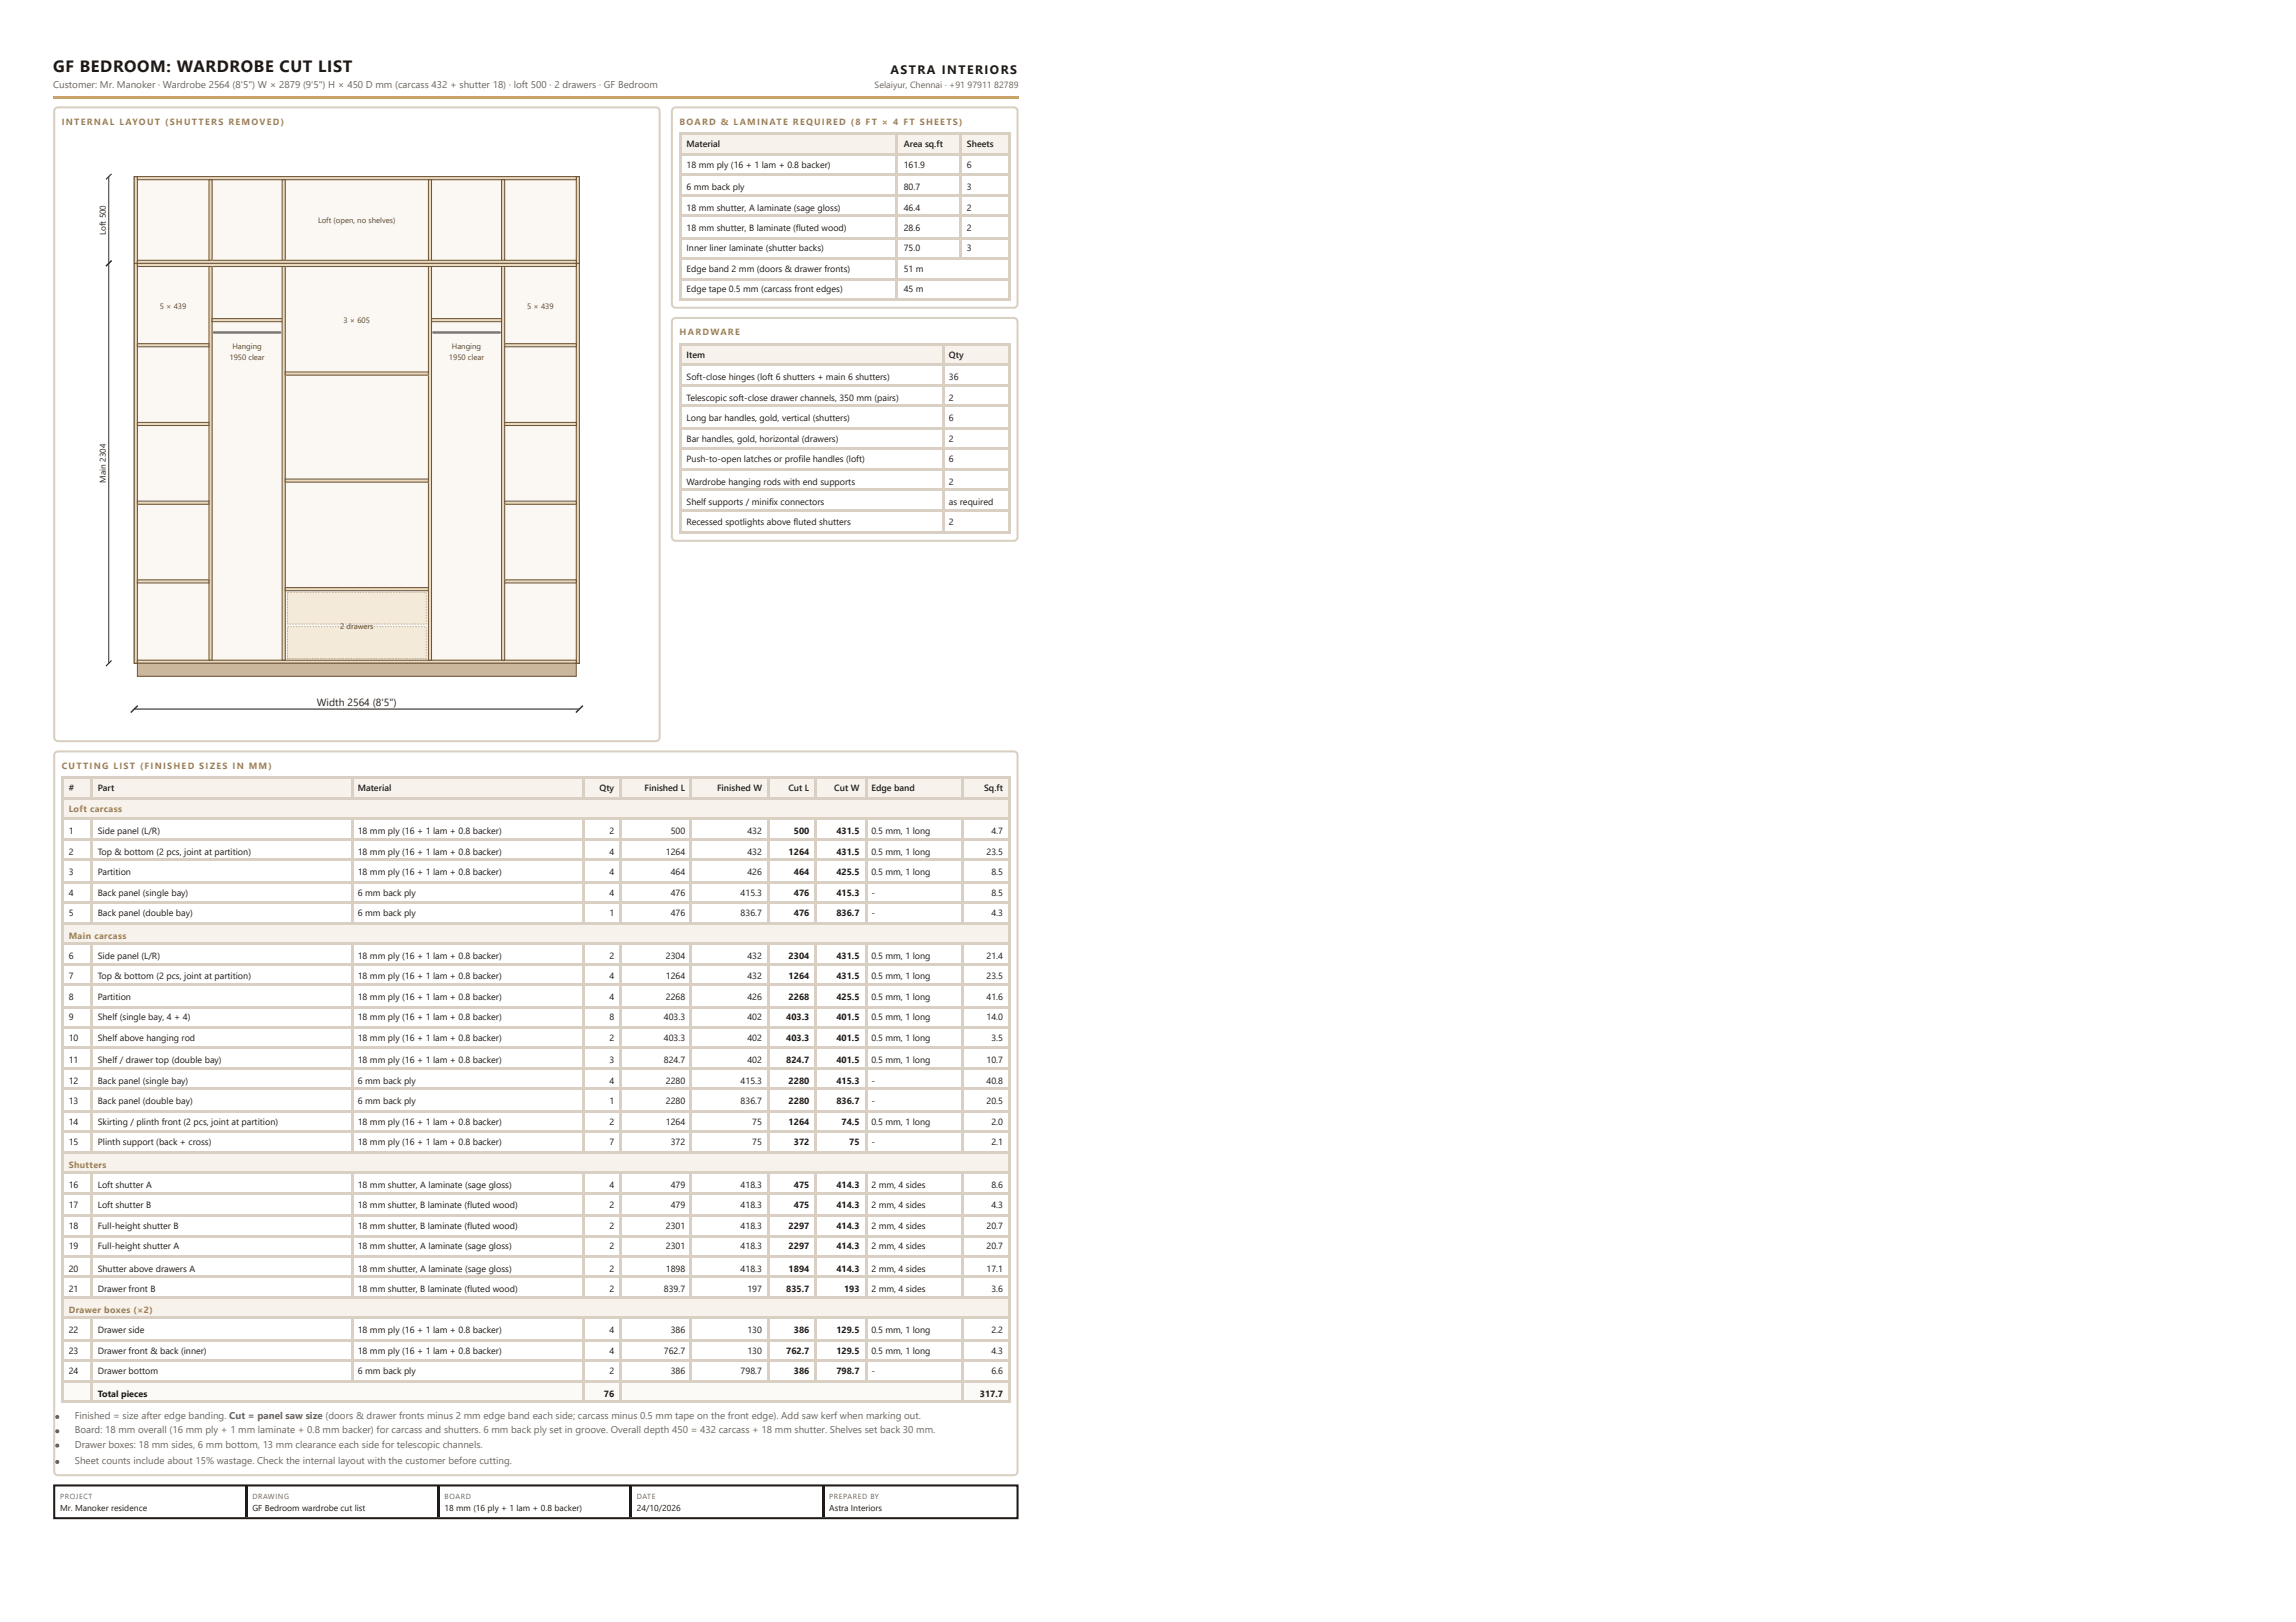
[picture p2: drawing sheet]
<svg xmlns="http://www.w3.org/2000/svg" width="297mm" height="210mm" viewBox="0 0 297 210" stroke-linecap="round" stroke-linejoin="round" font-family="sans-serif">
<defs><g id="words">
<text font-size="2.1" fill="#1f1a17" x="6.9" y="9.3">GF BEDROOM: WARDROBE CUT LIST</text>
<text font-size="1.6" fill="#1f1a17" x="115.2" y="9.5">ASTRA INTERIORS</text>
<g font-size="1.3" fill="#6f655c">
<text x="6.9" y="11.4">Customer: Mr. Manoker · Wardrobe 2564 (8'5&quot;) W × 2879 (9'5&quot;) H × 450 D mm (carcass 432 + shutter 18) · loft 500 · 2 drawers · GF Bedroom</text>
<text x="9.7" y="183.6">Finished = size after edge banding. Cut = panel saw size (doors &amp; drawer fronts minus 2 mm edge band each side; carcass minus 0.5 mm tape on the front edge). Add saw kerf when marking out.</text>
<text x="9.7" y="185.5">Board: 18 mm overall (16 mm ply + 1 mm laminate + 0.8 mm backer) for carcass and shutters. 6 mm back ply set in groove. Overall depth 450 = 432 carcass + 18 mm shutter. Shelves set back 30 mm.</text>
<text x="9.7" y="187.3">Drawer boxes: 18 mm sides, 6 mm bottom, 13 mm clearance each side for telescopic channels.</text>
<text x="9.7" y="189.4">Sheet counts include about 15% wastage. Check the internal layout with the customer before cutting.</text>
</g>
<text font-size="1.3" fill="#222" x="41" y="91.3">Width 2564 (8'5&quot;)</text>
<g font-size="1.2" fill="#6f655c">
<text x="113.1" y="11.4">Selaiyur, Chennai · +91</text>
<text x="125.2" y="11.4">97911</text>
<text x="128.6" y="11.4">82789</text>
</g>
<g font-size="1.2" fill="#a9834a">
<text x="8" y="16.1">INTERNAL LAYOUT (SHUTTERS REMOVED)</text>
<text x="87.9" y="16.1">BOARD &amp; LAMINATE REQUIRED (8 FT × 4 FT SHEETS)</text>
<text x="87.9" y="43.4">HARDWARE</text>
<text x="8" y="99.5">CUTTING LIST (FINISHED SIZES IN MM)</text>
<text x="8.9" y="105">Loft carcass</text>
<text x="8.9" y="121.4">Main carcass</text>
<text x="8.9" y="151.1">Shutters</text>
<text x="8.9" y="169.9">Drawer boxes (×2)</text>
</g>
<g font-size="1.2" fill="#1f1a17">
<text x="88.8" y="19.1">Material</text>
<text x="88.8" y="21.7">18 mm ply (16 + 1 lam + 0.8 backer)</text>
<text x="116.9" y="19.1">Area sq.ft</text>
<text x="116.9" y="21.7">161.9</text>
<text x="125.1" y="19.1">Sheets</text>
<text x="125.1" y="21.7">6</text>
<text x="88.8" y="24.6">6 mm back ply</text>
<text x="88.8" y="27.3">18 mm shutter, A laminate (sage gloss)</text>
<text x="88.8" y="29.9">18 mm shutter, B laminate (fluted wood)</text>
<text x="116.9" y="24.6">80.7</text>
<text x="116.9" y="27.3">46.4</text>
<text x="116.9" y="29.9">28.6</text>
<text x="125.1" y="24.6">3</text>
<text x="125.1" y="27.3">2</text>
<text x="125.1" y="29.9">2</text>
<text x="88.8" y="32.5">Inner liner laminate (shutter backs)</text>
<text x="88.8" y="35.2">Edge band 2 mm (doors &amp; drawer fronts)</text>
<text x="116.9" y="32.5">75.0</text>
<text x="116.9" y="35.2">51 m</text>
<text x="125.1" y="32.5">3</text>
<text x="88.8" y="37.8">Edge tape 0.5 mm (carcass front edges)</text>
<text x="116.9" y="37.8">45 m</text>
<text x="88.8" y="46.3">Item</text>
<text x="122.8" y="46.3">Qty</text>
<text x="88.8" y="49.2">Soft-close hinges (loft 6 shutters + main 6 shutters)</text>
<text x="88.8" y="51.9">Telescopic soft-close drawer channels, 350 mm (pairs)</text>
<text x="122.8" y="49.2">36</text>
<text x="122.8" y="51.9">2</text>
<text x="88.8" y="54.5">Long bar handles, gold, vertical (shutters)</text>
<text x="88.8" y="57.2">Bar handles, gold, horizontal (drawers)</text>
<text x="88.8" y="59.8">Push-to-open latches or profile handles (loft)</text>
<text x="122.8" y="54.5">6</text>
<text x="122.8" y="57.2">2</text>
<text x="122.8" y="59.8">6</text>
<text x="88.8" y="62.7">Wardrobe hanging rods with end supports</text>
<text x="88.8" y="65.4">Shelf supports / minifix connectors</text>
<text x="122.8" y="62.7">2</text>
<text x="122.8" y="65.4">as required</text>
<text x="88.8" y="68">Recessed spotlights above fluted shutters</text>
<text x="122.8" y="68">2</text>
<text x="8.9" y="102.4">#</text>
<text x="8.9" y="108">1</text>
<text x="12.7" y="102.4">Part</text>
<text x="12.7" y="108">Side panel (L/R)</text>
<text x="46.3" y="102.4">Material</text>
<text x="46.3" y="108">18 mm ply (16 + 1 lam + 0.8 backer)</text>
<text x="77.6" y="102.4">Qty</text>
<text x="78.8" y="108">2</text>
<text x="83.4" y="102.4">Finished L</text>
<text x="86.8" y="108">500</text>
<text x="92.8" y="102.4">Finished W</text>
<text x="96.7" y="108">432</text>
<text x="102" y="102.4">Cut L</text>
<text x="102.7" y="108">500</text>
<text x="107.9" y="102.4">Cut W</text>
<text x="108.2" y="108">431.5</text>
<text x="112.7" y="102.4">Edge band</text>
<text x="112.7" y="108">0.5 mm, 1 long</text>
<text x="127.3" y="102.4">Sq.ft</text>
<text x="128.2" y="108">4.7</text>
<text x="8.9" y="110.6">2</text>
<text x="8.9" y="113.2">3</text>
<text x="12.7" y="110.6">Top &amp; bottom (2 pcs, joint at partition)</text>
<text x="12.7" y="113.2">Partition</text>
<text x="46.3" y="110.6">18 mm ply (16 + 1 lam + 0.8 backer)</text>
<text x="46.3" y="113.2">18 mm ply (16 + 1 lam + 0.8 backer)</text>
<text x="78.8" y="110.6">4</text>
<text x="78.8" y="113.2">4</text>
<text x="86.1" y="110.6">1264</text>
<text x="86.8" y="113.2">464</text>
<text x="96.7" y="110.6">432</text>
<text x="96.7" y="113.2">426</text>
<text x="102" y="110.6">1264</text>
<text x="102.7" y="113.2">464</text>
<text x="108.2" y="110.6">431.5</text>
<text x="108.2" y="113.2">425.5</text>
<text x="112.7" y="110.6">0.5 mm, 1 long</text>
<text x="112.7" y="113.2">0.5 mm, 1 long</text>
<text x="127.6" y="110.6">23.5</text>
<text x="128.2" y="113.2">8.5</text>
<text x="8.9" y="115.9">4</text>
<text x="8.9" y="118.5">5</text>
<text x="12.7" y="115.9">Back panel (single bay)</text>
<text x="12.7" y="118.5">Back panel (double bay)</text>
<text x="46.3" y="115.9">6 mm back ply</text>
<text x="46.3" y="118.5">6 mm back ply</text>
<text x="78.8" y="115.9">4</text>
<text x="78.8" y="118.5">1</text>
<text x="86.8" y="115.9">476</text>
<text x="86.8" y="118.5">476</text>
<text x="95.8" y="115.9">415.3</text>
<text x="95.8" y="118.5">836.7</text>
<text x="102.7" y="115.9">476</text>
<text x="102.7" y="118.5">476</text>
<text x="108.2" y="115.9">415.3</text>
<text x="108.2" y="118.5">836.7</text>
<text x="112.7" y="115.9">-</text>
<text x="112.7" y="118.5">-</text>
<text x="128.2" y="115.9">8.5</text>
<text x="128.2" y="118.5">4.3</text>
<text x="8.9" y="124.1">6</text>
<text x="12.7" y="124.1">Side panel (L/R)</text>
<text x="46.3" y="124.1">18 mm ply (16 + 1 lam + 0.8 backer)</text>
<text x="78.8" y="124.1">2</text>
<text x="86.1" y="124.1">2304</text>
<text x="96.7" y="124.1">432</text>
<text x="102" y="124.1">2304</text>
<text x="108.2" y="124.1">431.5</text>
<text x="112.7" y="124.1">0.5 mm, 1 long</text>
<text x="127.6" y="124.1">21.4</text>
<text x="8.9" y="126.7">7</text>
<text x="8.9" y="129.4">8</text>
<text x="12.7" y="126.7">Top &amp; bottom (2 pcs, joint at partition)</text>
<text x="12.7" y="129.4">Partition</text>
<text x="46.3" y="126.7">18 mm ply (16 + 1 lam + 0.8 backer)</text>
<text x="46.3" y="129.4">18 mm ply (16 + 1 lam + 0.8 backer)</text>
<text x="78.8" y="126.7">4</text>
<text x="78.8" y="129.4">4</text>
<text x="86.1" y="126.7">1264</text>
<text x="86.1" y="129.4">2268</text>
<text x="96.7" y="126.7">432</text>
<text x="96.7" y="129.4">426</text>
<text x="102" y="126.7">1264</text>
<text x="102" y="129.4">2268</text>
<text x="108.2" y="126.7">431.5</text>
<text x="108.2" y="129.4">425.5</text>
<text x="112.7" y="126.7">0.5 mm, 1 long</text>
<text x="112.7" y="129.4">0.5 mm, 1 long</text>
<text x="127.6" y="126.7">23.5</text>
<text x="127.6" y="129.4">41.6</text>
<text x="8.9" y="132">9</text>
<text x="8.9" y="134.7">10</text>
<text x="8.9" y="137.6">11</text>
<text x="12.7" y="132">Shelf (single bay, 4 + 4)</text>
<text x="12.7" y="134.7">Shelf above hanging rod</text>
<text x="12.7" y="137.6">Shelf / drawer top (double bay)</text>
<text x="46.3" y="132">18 mm ply (16 + 1 lam + 0.8 backer)</text>
<text x="46.3" y="134.7">18 mm ply (16 + 1 lam + 0.8 backer)</text>
<text x="46.3" y="137.6">18 mm ply (16 + 1 lam + 0.8 backer)</text>
<text x="78.8" y="132">8</text>
<text x="78.8" y="134.7">2</text>
<text x="78.8" y="137.6">3</text>
<text x="85.9" y="132">403.3</text>
<text x="85.9" y="134.7">403.3</text>
<text x="85.9" y="137.6">824.7</text>
<text x="96.7" y="132">402</text>
<text x="96.7" y="134.7">402</text>
<text x="96.7" y="137.6">402</text>
<text x="101.7" y="132">403.3</text>
<text x="101.7" y="134.7">403.3</text>
<text x="101.7" y="137.6">824.7</text>
<text x="108.2" y="132">401.5</text>
<text x="108.2" y="134.7">401.5</text>
<text x="108.2" y="137.6">401.5</text>
<text x="112.7" y="132">0.5 mm, 1 long</text>
<text x="112.7" y="134.7">0.5 mm, 1 long</text>
<text x="112.7" y="137.6">0.5 mm, 1 long</text>
<text x="127.6" y="132">14.0</text>
<text x="127.6" y="137.6">10.7</text>
<text x="128.2" y="134.7">3.5</text>
<text x="8.9" y="140.2">12</text>
<text x="8.9" y="142.9">13</text>
<text x="12.7" y="140.2">Back panel (single bay)</text>
<text x="12.7" y="142.9">Back panel (double bay)</text>
<text x="46.3" y="140.2">6 mm back ply</text>
<text x="46.3" y="142.9">6 mm back ply</text>
<text x="78.8" y="140.2">4</text>
<text x="78.8" y="142.9">1</text>
<text x="86.1" y="140.2">2280</text>
<text x="86.1" y="142.9">2280</text>
<text x="95.8" y="140.2">415.3</text>
<text x="95.8" y="142.9">836.7</text>
<text x="102" y="140.2">2280</text>
<text x="102" y="142.9">2280</text>
<text x="108.2" y="140.2">415.3</text>
<text x="108.2" y="142.9">836.7</text>
<text x="112.7" y="140.2">-</text>
<text x="112.7" y="142.9">-</text>
<text x="127.6" y="140.2">40.8</text>
<text x="127.6" y="142.9">20.5</text>
<text x="8.9" y="145.5">14</text>
<text x="8.9" y="148.2">15</text>
<text x="12.7" y="145.5">Skirting / plinth front (2 pcs, joint at partition)</text>
<text x="12.7" y="148.2">Plinth support (back + cross)</text>
<text x="46.3" y="145.5">18 mm ply (16 + 1 lam + 0.8 backer)</text>
<text x="46.3" y="148.2">18 mm ply (16 + 1 lam + 0.8 backer)</text>
<text x="78.8" y="145.5">2</text>
<text x="78.8" y="148.2">7</text>
<text x="86.1" y="145.5">1264</text>
<text x="86.8" y="148.2">372</text>
<text x="97.3" y="145.5">75</text>
<text x="97.3" y="148.2">75</text>
<text x="102" y="145.5">1264</text>
<text x="102.7" y="148.2">372</text>
<text x="108.9" y="145.5">74.5</text>
<text x="109.9" y="148.2">75</text>
<text x="112.7" y="145.5">0.5 mm, 1 long</text>
<text x="112.7" y="148.2">-</text>
<text x="128.2" y="145.5">2.0</text>
<text x="128.2" y="148.2">2.1</text>
<text x="8.9" y="153.7">16</text>
<text x="12.7" y="153.7">Loft shutter A</text>
<text x="46.3" y="153.7">18 mm shutter, A laminate (sage gloss)</text>
<text x="78.8" y="153.7">4</text>
<text x="86.8" y="153.7">479</text>
<text x="95.8" y="153.7">418.3</text>
<text x="102.7" y="153.7">475</text>
<text x="108.2" y="153.7">414.3</text>
<text x="112.7" y="153.7">2 mm, 4 sides</text>
<text x="128.2" y="153.7">8.6</text>
<text x="8.9" y="156.4">17</text>
<text x="8.9" y="159">18</text>
<text x="8.9" y="161.7">19</text>
<text x="12.7" y="156.4">Loft shutter B</text>
<text x="12.7" y="159">Full-height shutter B</text>
<text x="12.7" y="161.7">Full-height shutter A</text>
<text x="46.3" y="156.4">18 mm shutter, B laminate (fluted wood)</text>
<text x="46.3" y="159">18 mm shutter, B laminate (fluted wood)</text>
<text x="46.3" y="161.7">18 mm shutter, A laminate (sage gloss)</text>
<text x="78.8" y="156.4">2</text>
<text x="78.8" y="159">2</text>
<text x="78.8" y="161.7">2</text>
<text x="86.1" y="159">2301</text>
<text x="86.1" y="161.7">2301</text>
<text x="86.8" y="156.4">479</text>
<text x="95.8" y="156.4">418.3</text>
<text x="95.8" y="159">418.3</text>
<text x="95.8" y="161.7">418.3</text>
<text x="102" y="159">2297</text>
<text x="102" y="161.7">2297</text>
<text x="102.7" y="156.4">475</text>
<text x="108.2" y="156.4">414.3</text>
<text x="108.2" y="159">414.3</text>
<text x="108.2" y="161.7">414.3</text>
<text x="112.7" y="156.4">2 mm, 4 sides</text>
<text x="112.7" y="159">2 mm, 4 sides</text>
<text x="112.7" y="161.7">2 mm, 4 sides</text>
<text x="127.6" y="159">20.7</text>
<text x="127.6" y="161.7">20.7</text>
<text x="128.2" y="156.4">4.3</text>
<text x="8.9" y="164.6">20</text>
<text x="8.9" y="167.2">21</text>
<text x="12.7" y="164.6">Shutter above drawers A</text>
<text x="12.7" y="167.2">Drawer front B</text>
<text x="46.3" y="164.6">18 mm shutter, A laminate (sage gloss)</text>
<text x="46.3" y="167.2">18 mm shutter, B laminate (fluted wood)</text>
<text x="78.8" y="164.6">2</text>
<text x="78.8" y="167.2">2</text>
<text x="85.9" y="167.2">839.7</text>
<text x="86.1" y="164.6">1898</text>
<text x="95.8" y="164.6">418.3</text>
<text x="96.7" y="167.2">197</text>
<text x="101.7" y="167.2">835.7</text>
<text x="102" y="164.6">1894</text>
<text x="108.2" y="164.6">414.3</text>
<text x="109.2" y="167.2">193</text>
<text x="112.7" y="164.6">2 mm, 4 sides</text>
<text x="112.7" y="167.2">2 mm, 4 sides</text>
<text x="127.6" y="164.6">17.1</text>
<text x="128.2" y="167.2">3.6</text>
<text x="8.9" y="172.5">22</text>
<text x="12.7" y="172.5">Drawer side</text>
<text x="46.3" y="172.5">18 mm ply (16 + 1 lam + 0.8 backer)</text>
<text x="78.8" y="172.5">4</text>
<text x="86.8" y="172.5">386</text>
<text x="96.7" y="172.5">130</text>
<text x="102.7" y="172.5">386</text>
<text x="108.2" y="172.5">129.5</text>
<text x="112.7" y="172.5">0.5 mm, 1 long</text>
<text x="128.2" y="172.5">2.2</text>
<text x="8.9" y="175.2">23</text>
<text x="8.9" y="177.8">24</text>
<text x="12.7" y="175.2">Drawer front &amp; back (inner)</text>
<text x="12.7" y="177.8">Drawer bottom</text>
<text x="46.3" y="175.2">18 mm ply (16 + 1 lam + 0.8 backer)</text>
<text x="46.3" y="177.8">6 mm back ply</text>
<text x="78.8" y="175.2">4</text>
<text x="78.8" y="177.8">2</text>
<text x="85.9" y="175.2">762.7</text>
<text x="86.8" y="177.8">386</text>
<text x="95.8" y="177.8">798.7</text>
<text x="96.7" y="175.2">130</text>
<text x="101.7" y="175.2">762.7</text>
<text x="102.7" y="177.8">386</text>
<text x="108.2" y="175.2">129.5</text>
<text x="108.2" y="177.8">798.7</text>
<text x="112.7" y="175.2">0.5 mm, 1 long</text>
<text x="112.7" y="177.8">-</text>
<text x="128.2" y="175.2">4.3</text>
<text x="128.2" y="177.8">6.6</text>
<text x="12.7" y="180.7">Total pieces</text>
<text x="78.1" y="180.7">76</text>
<text x="126.8" y="180.7">317.7</text>
</g>
<g font-size="1.1" fill="#222">
<text x="13.7" y="30.4" transform="rotate(-90 13.7 30.4)">Loft 500</text>
<text x="13.7" y="62.5" transform="rotate(-90 13.7 62.5)">Main 2304</text>
</g>
<g font-size="1.1" fill="#1f1a17">
<text x="7.8" y="195.5">Mr. Manoker residence</text>
<text x="32.6" y="195.5">GF Bedroom wardrobe cut list</text>
<text x="57.5" y="195.5">18 mm (16 ply + 1 lam + 0.8 backer)</text>
<text x="82.4" y="195.5">24/10/2026</text>
<text x="107.3" y="195.5">Astra Interiors</text>
</g>
<g font-size="1" fill="#5a4630">
<text x="41.1" y="28.9">Loft (open, no shelves)</text>
<text x="20.7" y="40">5 × 439</text>
<text x="44.4" y="41.8">3 × 605</text>
<text x="68.2" y="40">5 × 439</text>
<text x="29.7" y="46.5">1950 clear</text>
<text x="30.1" y="45.2">Hanging</text>
<text x="58.1" y="46.5">1950 clear</text>
<text x="58.4" y="45.2">Hanging</text>
<text x="44" y="81.3">2 drawers</text>
</g>
<g font-size="1" fill="#6f655c">
<text x="7.8" y="193.9">PROJECT</text>
<text x="32.6" y="193.9">DRAWING</text>
<text x="57.5" y="193.9">BOARD</text>
<text x="82.4" y="193.9">DATE</text>
<text x="107.3" y="193.9">PREPARED BY</text>
</g>
</g></defs>
<path d="M6.9 12.6h124.9" fill="none" stroke="#c9a46a" stroke-width=".26"/>
<path d="M7.2 97.4l.3-.2h123.6a.5 .5 0 0 1 .5 .5v92.7a.5 .5 0 0 1-.5 .5h-123.6a.5 .5 0 0 1-.5-.5v-92.7z" fill="none" stroke="#d9cfc2" stroke-width=".26"/>
<g fill="#f7f2eb">
<path d="M8.2 100.5h3.7v2.7h-3.7z"/>
<path d="M11.9 100.5h33.6v2.7h-33.6z"/>
<path d="M45.5 100.5h30.2v2.7h-30.2z"/>
<path d="M75.7 100.5h4.5v2.7h-4.5z"/>
<path d="M80.2 100.5h9.2v2.7h-9.2z"/>
<path d="M89.4 100.5h9.8v2.7h-9.8z"/>
<path d="M99.2 100.5h6.4v2.7h-6.4z"/>
<path d="M105.6 100.5h6.3v2.7h-6.3z"/>
<path d="M111.9 100.5h12.5v2.7h-12.5z"/>
<path d="M124.4 100.5h6v2.7h-6z"/>
<path d="M8.2 103.2h122.2v2.6h-122.2z"/>
<path d="M8.2 119.3h122.2v2.9h-122.2z"/>
<path d="M8.2 149h122.2v2.9h-122.2z"/>
<path d="M8.2 168h122.2v2.7h-122.2z"/>
</g>
<g fill="#fcfaf7">
<path d="M8.2 178.9h3.7v2.6h-3.7z"/>
<path d="M11.9 178.9h63.8v2.6h-63.8z"/>
<path d="M75.7 178.9h4.5v2.6h-4.5z"/>
<path d="M80.2 178.9h44.2v2.6h-44.2z"/>
<path d="M124.4 178.9h6v2.6h-6z"/>
</g>
<g fill="none" stroke="#d9cfc2" stroke-width=".26">
<path d="M7.2 14l.3-.1h77.3a.5 .5 0 0 1 .5 .5v81a.5 .5 0 0 1-.5 .5h-77.3a.5 .5 0 0 1-.5-.5v-81zM7.9 100.7h122.8M7.9 103.3h122.8M7.9 106h122.8M7.9 108.6h122.8M7.9 111.3h122.8M7.9 114.2h122.8M7.9 116.8h122.8M7.9 119.5h122.8M8.1 100.5v81M11.8 100.5v3M11.8 106.1v13.5"/>
<path d="M45.6 100.5v3M45.6 106.1v13.5M75.5 100.5v3M75.5 106.1v13.5M80.3 100.5v3M80.3 106.1v13.5M89.3 100.5v3M89.3 106.1v13.5M99.4 100.5v3M99.4 106.1v13.5M105.4 100.5v3M105.4 106.1v13.5"/>
<path d="M112.1 100.5v3M112.1 106.1v13.5M124.5 100.5v3M124.5 106.1v13.5M130.6 100.5v81M7.9 122.1h122.8M7.9 124.8h122.8M7.9 127.4h122.8M7.9 130.3h122.8M7.9 133h122.8M7.9 135.6h122.8M7.9 138.2h122.8"/>
<path d="M11.8 122.2v27M45.6 122.2v27M75.5 122.2v27M80.3 122.2v27M89.3 122.2v27M99.4 122.2v27M105.4 122.2v27M112.1 122.2v27M124.5 122.2v27M7.9 140.9h122.8M7.9 143.8h122.8M7.9 146.4h122.8"/>
<path d="M7.9 149.1h122.8M7.9 151.7h122.8M7.9 154.4h122.8M7.9 157.3h122.8M7.9 159.9h122.8M11.8 151.9v16.1M45.6 151.9v16.1M75.5 151.9v16.1M80.3 151.9v16.1M89.3 151.9v16.1M99.4 151.9v16.1M105.4 151.9v16.1"/>
<path d="M112.1 151.9v16.1M124.5 151.9v16.1M7.9 162.6h122.8M7.9 165.2h122.8M7.9 167.9h122.8M7.9 170.5h122.8M7.9 173.4h122.8M7.9 176.1h122.8M7.9 178.7h122.8M11.8 170.7v10.8M45.6 170.7v8.2M75.5 170.7v10.8"/>
<path d="M80.3 170.7v10.8M89.3 170.7v8.2M99.4 170.7v8.2M105.4 170.7v8.2M112.1 170.7v8.2M124.5 170.7v10.8M7.9 181.4h122.8"/>
</g>
<path d="M7 192.2h124.6v4.3h-124.6z" fill="none" stroke="#1f1a17" stroke-width=".26"/>
<path d="M17.4 22.9h57.6v62.9h-57.6z" fill="#fbf8f3"/>
<path d="M17.4 22.9h57.6v62.9h-57.6z" fill="none" stroke="#222" stroke-width=".13"/>
<path d="M17.6 22.9v62.9M17.8 23.1h56.7M17.8 33.9h56.7M17.8 34.3h56.7M74.7 22.9v62.9M17.8 85.6h56.7" fill="none" stroke="#e9d9bf" stroke-width=".4"/>
<path d="M17.4 22.9h.4v11.2h-.4zM17.4 34.1h.4v51.7h-.4zM17.8 22.9h56.7v.4h-56.7zM17.8 33.7h56.7v.4h-56.7zM17.8 34.1h56.7v.4h-56.7zM74.5 22.9h.5v11.2h-.5zM74.5 34.1h.5v51.7h-.5zM17.8 85.4h56.7v.4h-56.7z" fill="none" stroke="#6b5236" stroke-width=".13"/>
<path d="M17.8 85.8h56.7v1.7h-56.7z" fill="#cbb89c"/>
<g fill="none" stroke="#6b5236" stroke-width=".13">
<path d="M27 23.3h.4v10.4h-.4zM27 34.5h.4v50.9h-.4zM36.5 23.3h.4v10.4h-.4zM36.5 34.5h.4v50.9h-.4zM55.4 23.3h.4v10.4h-.4zM55.4 34.5h.4v50.9h-.4zM64.9 23.3h.4v10.4h-.4zM64.9 34.5h.4v50.9h-.4zM17.8 44.5h9.2v.4h-9.2zM17.8 54.7h9.2v.4h-9.2zM27.4 41.2h9.1v.4h-9.1zM36.9 48.1h18.5v.4h-18.5z"/>
<path d="M17.8 64.8h9.2v.5h-9.2zM17.8 75h9.2v.4h-9.2zM36.9 76h18.5v.4h-18.5zM36.9 62h18.5v.4h-18.5zM17.8 85.8h56.7v1.7h-56.7z"/>
</g>
<g fill="none" stroke="#e9d9bf" stroke-width=".4">
<path d="M27.2 23.3v10.4M27.2 34.5v50.9M36.7 23.3v10.4M36.7 34.5v50.9M55.6 23.3v10.4M55.6 34.5v50.9M65.1 23.3v10.4M65.1 34.5v50.9M17.8 44.7h9.2M17.8 54.9h9.2M27.4 41.4h9.1M36.9 48.3h18.5"/>
<path d="M17.8 65h9.2M17.8 75.2h9.2M36.9 76.2h18.5M36.9 62.2h18.5"/>
</g>
<path d="M27.7 43h8.6" fill="none" stroke="#777" stroke-width=".31"/>
<path d="M37.2 76.6h17.9v4.2h-17.9z" fill="#f3ead9"/>
<path d="M37.6 76.6h.2zM37.9 76.6h.2zM38.3 76.6h.2zM38.6 76.6h.3zM39 76.6h.2zM39.3 76.6h.3zM39.7 76.6h.2zM40.1 76.6h.2zM40.4 76.6h.2zM40.8 76.6h.2zM41.1 76.6h.3zM41.5 76.6h.2zM41.9 76.6h.2zM42.2 76.6h.2zM42.6 76.6h.2zM42.9 76.6h.3zM43.3 76.6h.2zM43.7 76.6h.2zM44 76.6h.2zM44.4 76.6h.2zM44.7 76.6h.3zM45.1 76.6h.2zM45.5 76.6h.2zM45.8 76.6h.2zM46.2 76.6h.2zM46.5 76.6h.3zM46.9 76.6h.2zM47.3 76.6h.2zM47.6 76.6h.2zM48 76.6h.2zM48.3 76.6h.3zM48.7 76.6h.2zM49 76.6h.3zM49.4 76.6h.2zM49.8 76.6h.2zM50.1 76.6h.3zM50.5 76.6h.2zM50.8 76.6h.3zM51.2 76.6h.2zM51.6 76.6h.2zM51.9 76.6h.2zM52.3 76.6h.2zM52.6 76.6h.3zM53 76.6h.2zM53.4 76.6h.2zM53.7 76.6h.2zM54.1 76.6h.2zM54.4 76.6h.3zM54.8 76.6h.2zM55.1 76.7l.1 .2zM55.1 77l.1 .2zM55.1 77.4l.1 .2zM55.1 77.7l.1 .3zM55.1 78.1l.1 .2zM55.1 78.4l.1 .3zM55.1 78.8l.1 .2zM55.1 79.2l.1 .2zM55.1 79.5l.1 .2zM55.1 79.9l.1 .2zM55.1 80.2l.1 .3zM55.1 80.6l.1 .2h-.1zM54.7 80.7l.2 .1zM54.3 80.7l.3 .1zM54 80.7l.2 .1zM53.6 80.7l.2 .1zM53.3 80.7l.2 .1zM52.9 80.7l.2 .1zM52.5 80.7l.3 .1zM52.2 80.7l.2 .1zM51.8 80.7l.2 .1zM51.5 80.7l.2 .1zM51.1 80.7l.2 .1zM50.7 80.7l.3 .1zM50.4 80.7l.2 .1zM50 80.7l.2 .1zM49.7 80.7l.2 .1zM49.3 80.7l.2 .1zM48.9 80.7l.3 .1zM48.6 80.7l.2 .1zM48.2 80.7l.3 .1zM47.9 80.7l.2 .1zM47.5 80.7l.2 .1zM47.1 80.7l.3 .1zM46.8 80.7l.2 .1zM46.4 80.7l.3 .1zM46.1 80.7l.2 .1zM45.7 80.7l.2 .1zM45.4 80.7l.2 .1zM45 80.7l.2 .1zM44.6 80.7l.3 .1zM44.3 80.7l.2 .1zM43.9 80.7l.2 .1zM43.6 80.7l.2 .1zM43.2 80.7l.2 .1zM42.8 80.7l.3 .1zM42.5 80.7l.2 .1zM42.1 80.7l.2 .1zM41.8 80.7l.2 .1zM41.4 80.7l.2 .1zM41 80.7l.3 .1zM40.7 80.7l.2 .1zM40.3 80.7l.2 .1zM40 80.7l.2 .1zM39.6 80.7l.2 .1zM39.2 80.7l.3 .1zM38.9 80.7l.2 .1zM38.5 80.7l.2 .1zM38.2 80.7l.2 .1zM37.8 80.7l.2 .1zM37.4 80.7l.3 .1zM37.2 80.6l.1 .2h-.1zM37.2 80.3v.2zM37.2 79.9v.3zM37.2 79.6v.2zM37.2 79.2v.2zM37.2 78.9v.2zM37.2 78.5v.2zM37.2 78.1v.3zM37.2 77.8v.2zM37.2 77.4v.2zM37.2 77.1v.2zM37.2 76.7v.2zM37.2 76.6h.2z" fill="#8a6a35"/>
<path d="M37.2 81.1h17.9v4.1h-17.9z" fill="#f3ead9"/>
<path d="M37.6 81.1h.2zM37.9 81.1h.2zM38.3 81.1h.2zM38.6 81.1h.3zM39 81.1h.2zM39.3 81.1h.3zM39.7 81.1h.2zM40.1 81.1h.2zM40.4 81.1h.2zM40.8 81.1h.2zM41.1 81.1h.3zM41.5 81.1h.2zM41.9 81.1h.2zM42.2 81.1h.2zM42.6 81.1h.2zM42.9 81.1h.3zM43.3 81.1h.2zM43.7 81.1h.2zM44 81.1h.2zM44.4 81.1h.2zM44.7 81.1h.3zM45.1 81.1h.2zM45.5 81.1h.2zM45.8 81.1h.2zM46.2 81.1h.2zM46.5 81.1h.3zM46.9 81.1h.2zM47.3 81.1h.2zM47.6 81.1h.2zM48 81.1h.2zM48.3 81.1h.3zM48.7 81.1h.2zM49 81.1h.3zM49.4 81.1h.2zM49.8 81.1h.2zM50.1 81.1h.3zM50.5 81.1h.2zM50.8 81.1h.3zM51.2 81.1h.2zM51.6 81.1h.2zM51.9 81.1h.2zM52.3 81.1h.2zM52.6 81.1h.3zM53 81.1h.2zM53.4 81.1h.2zM53.7 81.1h.2zM54.1 81.1h.2zM54.4 81.1h.3zM54.8 81.1h.2zM55.1 81.1l.1 .3zM55.1 81.5l.1 .2zM55.1 81.9l.1 .2zM55.1 82.2l.1 .2zM55.1 82.6l.1 .2zM55.1 82.9l.1 .3zM55.1 83.3l.1 .2zM55.1 83.7l.1 .2zM55.1 84l.1 .2zM55.1 84.4l.1 .2zM55.1 84.7l.1 .3zM55.1 85.1l.1 .2h-.1v-.1zM54.7 85.2l.2 .1zM54.3 85.2l.3 .1zM54 85.2l.2 .1zM53.6 85.2l.2 .1zM53.3 85.2l.2 .1zM52.9 85.2l.2 .1zM52.5 85.2l.3 .1zM52.2 85.2l.2 .1zM51.8 85.2l.2 .1zM51.5 85.2l.2 .1zM51.1 85.2l.2 .1zM50.7 85.2l.3 .1zM50.4 85.2l.2 .1zM50 85.2l.2 .1zM49.7 85.2l.2 .1zM49.3 85.2l.2 .1zM48.9 85.2l.3 .1zM48.6 85.2l.2 .1zM48.2 85.2l.3 .1zM47.9 85.2l.2 .1zM47.5 85.2l.2 .1zM47.1 85.2l.3 .1zM46.8 85.2l.2 .1zM46.4 85.2l.3 .1zM46.1 85.2l.2 .1zM45.7 85.2l.2 .1zM45.4 85.2l.2 .1zM45 85.2l.2 .1zM44.6 85.2l.3 .1zM44.3 85.2l.2 .1zM43.9 85.2l.2 .1zM43.6 85.2l.2 .1zM43.2 85.2l.2 .1zM42.8 85.2l.3 .1zM42.5 85.2l.2 .1zM42.1 85.2l.2 .1zM41.8 85.2l.2 .1zM41.4 85.2l.2 .1zM41 85.2l.3 .1zM40.7 85.2l.2 .1zM40.3 85.2l.2 .1zM40 85.2l.2 .1zM39.6 85.2l.2 .1zM39.2 85.2l.3 .1zM38.9 85.2l.2 .1zM38.5 85.2l.2 .1zM38.2 85.2l.2 .1zM37.8 85.2l.2 .1zM37.4 85.2l.3 .1zM37.2 85.1l.1 .2h-.1zM37.2 84.8v.2zM37.2 84.4v.2zM37.2 84.1v.2zM37.2 83.7v.2zM37.2 83.3v.3zM37.2 83v.2zM37.2 82.6v.2zM37.2 82.3v.2zM37.2 81.9v.2zM37.2 81.5v.3zM37.2 81.2v.2zM37.2 81.1h.2z" fill="#8a6a35"/>
<path d="M55.8 41.4h9.1M65.3 44.7h9.2M65.3 54.9h9.2M65.3 65h9.2M65.3 75.2h9.2" fill="none" stroke="#e9d9bf" stroke-width=".4"/>
<path d="M55.8 41.2h9.1v.4h-9.1zM65.3 44.5h9.2v.4h-9.2zM65.3 54.7h9.2v.4h-9.2zM65.3 64.8h9.2v.5h-9.2zM65.3 75h9.2v.4h-9.2z" fill="none" stroke="#6b5236" stroke-width=".13"/>
<path d="M56 43h8.7" fill="none" stroke="#777" stroke-width=".31"/>
<path d="M14.4 22.5l-.7 .7M14.4 33.7l-.7 .7M14.4 85.5l-.7 .7M17.4 91.8h57.6" fill="none" stroke="#333" stroke-width=".15"/>
<path d="M17.8 91.3l-.9 .9M75.4 91.3l-.9 .9" fill="none" stroke="#333" stroke-width=".19"/>
<path d="M14.1 22.9v62.9" fill="none" stroke="#333" stroke-width=".13"/>
<path d="M87.1 14l.3-.1h43.7a.5 .5 0 0 1 .5 .5v24.9a.5 .5 0 0 1-.5 .5h-43.7a.5 .5 0 0 1-.5-.5v-24.9z" fill="none" stroke="#d9cfc2" stroke-width=".26"/>
<g fill="#f7f2eb">
<path d="M88.1 17.2h28.1v2.6h-28.1z"/>
<path d="M116.2 17.2h8.2v2.6h-8.2z"/>
<path d="M124.4 17.2h6v2.6h-6z"/>
</g>
<g fill="none" stroke="#d9cfc2" stroke-width=".26">
<path d="M87.8 17.3h42.9M87.8 20h42.9M88 17.2v21.7M116 17.2v21.7M124.2 17.2v16.4M130.6 17.2v21.7M87.8 22.6h42.9M87.8 25.3h42.9M87.8 27.9h42.9M87.8 30.8h42.9M87.8 33.5h42.9M87.8 36.1h42.9"/>
<path d="M87.8 38.8h42.9M87.1 41.3l.3-.2h43.7a.5 .5 0 0 1 .5 .5v27.9a.5 .5 0 0 1-.5 .5h-43.7a.5 .5 0 0 1-.5-.5v-27.9z"/>
</g>
<g fill="#f7f2eb">
<path d="M88.1 44.4h33.9v3h-33.9z"/>
<path d="M122 44.4h8.4v3h-8.4z"/>
</g>
<g fill="none" stroke="#d9cfc2" stroke-width=".26">
<path d="M87.8 44.6h42.9M87.8 47.2h42.9M87.8 49.9h42.9M87.8 52.5h42.9M87.8 55.4h42.9M87.8 58.1h42.9M88 44.4v24.7M122.1 44.4v24.7M130.6 44.4v24.7M87.8 60.7h42.9M87.8 63.4h42.9M87.8 66h42.9"/>
<path d="M87.8 68.9h42.9"/>
</g>
<g fill="#6f655c">
<circle cx="7.4" cy="183.4" r=".26"/>
<circle cx="7.4" cy="185.2" r=".26"/>
<circle cx="7.4" cy="187.1" r=".26"/>
<circle cx="7.4" cy="189.2" r=".26"/>
</g>
<path d="M31.9 192.4v3.9M56.8 192.4v3.9M81.6 192.4v3.9M106.5 192.4v3.9" fill="none" stroke="#1f1a17" stroke-width=".26"/>
<use href="#words"/>
</svg>
